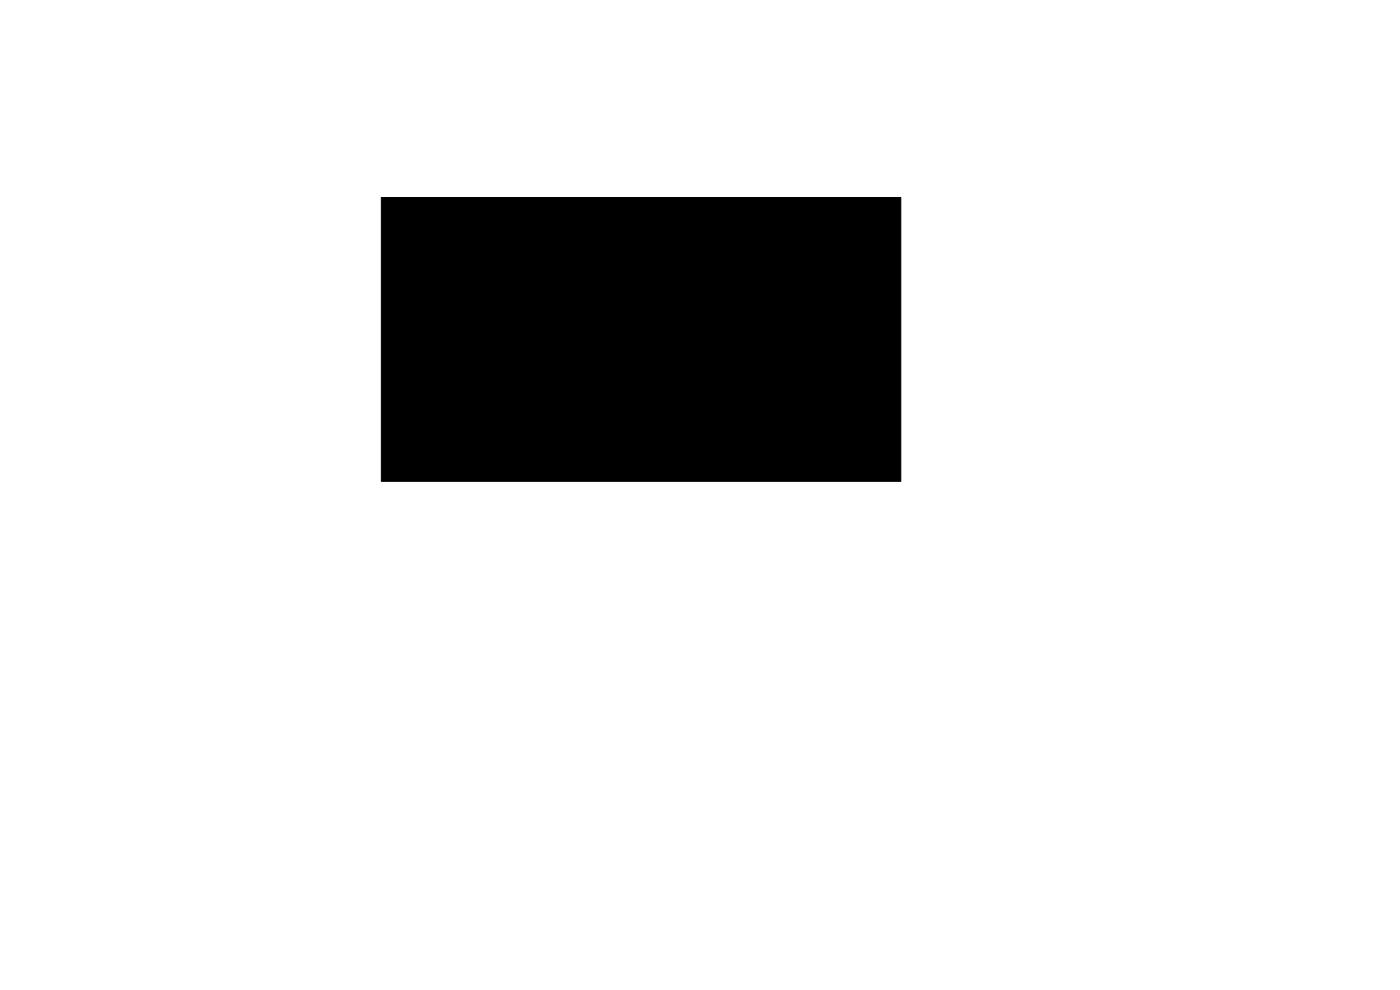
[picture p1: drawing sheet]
<svg xmlns="http://www.w3.org/2000/svg" width="297mm" height="210mm" viewBox="0 0 297 210" stroke-linecap="round" stroke-linejoin="round" font-family="sans-serif">
<g fill="#000" stroke="#000" stroke-width=".21">
<path d="M80.9 41.9h110.2v60.2h-110.2z"/>
<circle cx="89" cy="50" r=".18"/>
<circle cx="99.5" cy="55" r=".6"/>
<circle cx="111" cy="55" r=".18"/>
<circle cx="161" cy="55" r=".18"/>
<circle cx="172.5" cy="55" r=".18"/>
<circle cx="183" cy="50" r=".18"/>
<circle cx="101.2" cy="66" r=".17"/>
<circle cx="108.8" cy="66" r=".17"/>
<circle cx="124.3" cy="69" r=".17"/>
<circle cx="126.8" cy="69" r=".17"/>
<circle cx="128.2" cy="77" r=".17"/>
<circle cx="129.4" cy="69" r=".17"/>
<circle cx="131.9" cy="69" r=".17"/>
<circle cx="134.5" cy="69" r=".17"/>
<circle cx="135.8" cy="77" r=".17"/>
<circle cx="137" cy="69" r=".17"/>
<circle cx="139.5" cy="69" r=".17"/>
<circle cx="142.1" cy="69" r=".17"/>
<circle cx="144.6" cy="69" r=".17"/>
<circle cx="147.2" cy="69" r=".17"/>
<circle cx="163.2" cy="66" r=".17"/>
<circle cx="170.8" cy="66" r=".17"/>
<circle cx="89" cy="94" r=".17"/>
<circle cx="132.4" cy="91" r=".17"/>
<circle cx="134.5" cy="82" r=".17"/>
<circle cx="134.9" cy="91" r=".17"/>
<circle cx="137" cy="82" r=".17"/>
<circle cx="137.5" cy="91" r=".17"/>
<circle cx="140" cy="91" r=".17"/>
<circle cx="183" cy="94" r=".18"/>
</g>
</svg>
